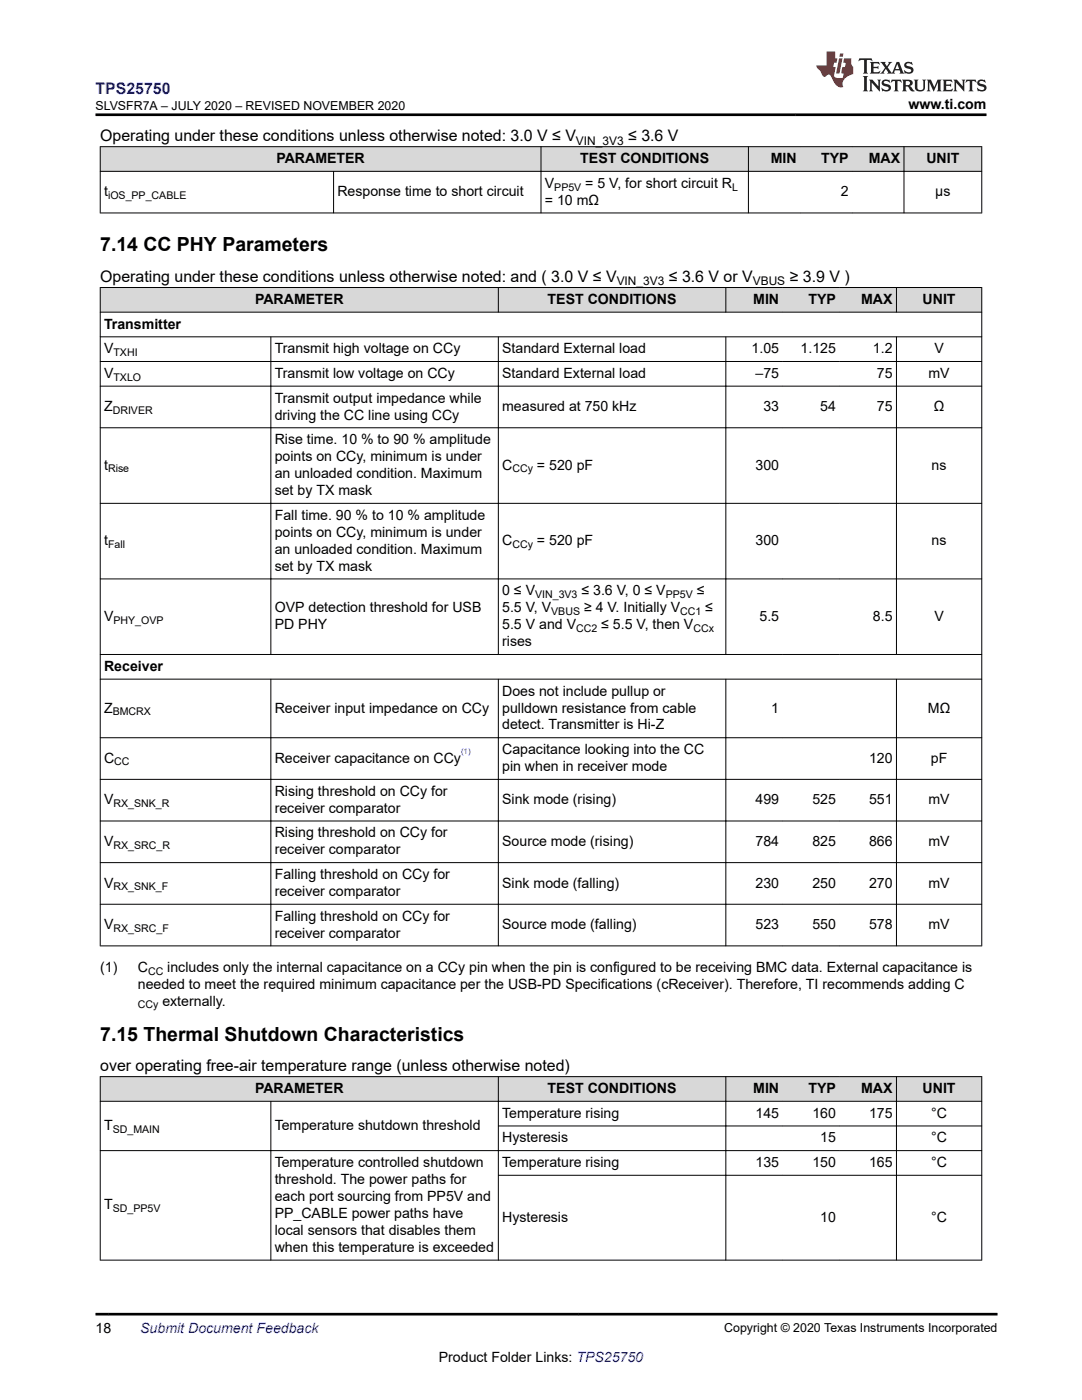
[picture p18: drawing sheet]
<svg xmlns="http://www.w3.org/2000/svg" width="216mm" height="279mm" viewBox="0 0 216 279" stroke-linecap="round" stroke-linejoin="round" font-family="sans-serif">
<defs><g id="words">
<g font-size="3.9">
<text x="20" y="50.2">7.14 CC PHY Parameters</text>
<text x="20" y="207.7">7.15 Thermal Shutdown Characteristics</text>
</g>
<text font-size="3.2" fill="#00f" x="19.1" y="18.7">TPS25750</text>
<g font-size="3.2">
<text x="20" y="28.2">Operating under these conditions unless otherwise noted: 3.0 V ≤ V</text>
<text x="125.3" y="28.2">≤ 3.6 V</text>
<text x="20" y="56.3">Operating under these conditions unless otherwise noted: and ( 3.0 V ≤ V</text>
<text x="133.5" y="56.3">≤ 3.6 V or V</text>
<text x="157.6" y="56.3">≥ 3.9 V )</text>
<text x="20" y="213.8">over operating free-air temperature range (unless otherwise noted)</text>
</g>
<g font-size="2.8">
<text x="181.3" y="21.8">www.ti.com</text>
<text x="55.1" y="32.5">PARAMETER</text>
<text x="115.8" y="32.5">TEST CONDITIONS</text>
<text x="153.8" y="32.5">MIN</text>
<text x="163.8" y="32.5">TYP</text>
<text x="173.3" y="32.5">MAX</text>
<text x="184.8" y="32.5">UNIT</text>
<text x="20.8" y="39.2">t</text>
<text x="67.3" y="39.2">Response time to short circuit</text>
<text x="108.7" y="37.5">V</text>
<text x="108.7" y="40.9">= 10 mΩ</text>
<text x="116.8" y="37.5">= 5 V, for short circuit R</text>
<text x="167.8" y="39.2">2</text>
<text x="186.6" y="39.2">µs</text>
<text x="20.8" y="65.6">Transmitter</text>
<text x="50.9" y="60.7">PARAMETER</text>
<text x="109.3" y="60.7">TEST CONDITIONS</text>
<text x="150.3" y="60.7">MIN</text>
<text x="161.3" y="60.7">TYP</text>
<text x="171.8" y="60.7">MAX</text>
<text x="184.1" y="60.7">UNIT</text>
<text x="20.8" y="70.5">V</text>
<text x="54.8" y="70.5">Transmit high voltage on CCy</text>
<text x="100.2" y="70.5">Standard External load</text>
<text x="150" y="70.5">1.05</text>
<text x="159.8" y="70.5">1.125</text>
<text x="174.2" y="70.5">1.2</text>
<text x="186.4" y="70.5">V</text>
<text x="20.8" y="75.4">V</text>
<text x="54.8" y="75.4">Transmit low voltage on CCy</text>
<text x="100.2" y="75.4">Standard External load</text>
<text x="150.8" y="75.4">–75</text>
<text x="175" y="75.4">75</text>
<text x="185.3" y="75.4">mV</text>
<text x="20.8" y="82">Z</text>
<text x="54.8" y="80.3">Transmit output impedance while</text>
<text x="54.8" y="83.7">driving the CC line using CCy</text>
<text x="100.2" y="82">measured at 750 kHz</text>
<text x="152.3" y="82">33</text>
<text x="163.7" y="82">54</text>
<text x="175" y="82">75</text>
<text x="186.3" y="82">Ω</text>
<text x="54.8" y="88.6">Rise time. 10 % to 90 % amplitude</text>
<text x="20.8" y="93.7">t</text>
<text x="54.8" y="92">points on CCy, minimum is under</text>
<text x="54.8" y="95.4">an unloaded condition. Maximum</text>
<text x="100.2" y="93.7">C</text>
<text x="107.1" y="93.7">= 520 pF</text>
<text x="150.8" y="93.7">300</text>
<text x="185.9" y="93.7">ns</text>
<text x="54.8" y="98.8">set by TX mask</text>
<text x="54.8" y="103.7">Fall time. 90 % to 10 % amplitude</text>
<text x="54.8" y="107.1">points on CCy, minimum is under</text>
<text x="20.8" y="108.8">t</text>
<text x="54.8" y="110.5">an unloaded condition. Maximum</text>
<text x="54.8" y="113.9">set by TX mask</text>
<text x="100.2" y="108.8">C</text>
<text x="107.1" y="108.8">= 520 pF</text>
<text x="150.8" y="108.8">300</text>
<text x="185.9" y="108.8">ns</text>
<text x="100.2" y="118.8">0 ≤ V</text>
<text x="116" y="118.8">≤ 3.6 V, 0 ≤ V</text>
<text x="139" y="118.8">≤</text>
<text x="20.8" y="123.9">V</text>
<text x="54.8" y="122.2">OVP detection threshold for USB</text>
<text x="54.8" y="125.6">PD PHY</text>
<text x="100.2" y="122.2">5.5 V, V</text>
<text x="100.2" y="125.6">5.5 V and V</text>
<text x="116.5" y="122.2">≥ 4 V. Initially V</text>
<text x="120" y="125.6">≤ 5.5 V, then V</text>
<text x="140.7" y="122.2">≤</text>
<text x="151.6" y="123.9">5.5</text>
<text x="174.2" y="123.9">8.5</text>
<text x="186.4" y="123.9">V</text>
<text x="100.2" y="129">rises</text>
<text x="20.8" y="133.9">Receiver</text>
<text x="20.8" y="142.2">Z</text>
<text x="54.8" y="142.2">Receiver input impedance on CCy</text>
<text x="100.2" y="138.8">Does not include pullup or</text>
<text x="100.2" y="142.2">pulldown resistance from cable</text>
<text x="153.9" y="142.2">1</text>
<text x="185.2" y="142.2">MΩ</text>
<text x="100.2" y="145.6">detect. Transmitter is Hi-Z</text>
<text x="20.8" y="152.2">C</text>
<text x="54.8" y="152.2">Receiver capacitance on CCy</text>
<text x="100.2" y="150.5">Capacitance looking into the CC</text>
<text x="100.2" y="153.9">pin when in receiver mode</text>
<text x="173.4" y="152.2">120</text>
<text x="185.7" y="152.2">pF</text>
<text x="20.8" y="160.5">V</text>
<text x="54.8" y="158.8">Rising threshold on CCy for</text>
<text x="100.2" y="160.5">Sink mode (rising)</text>
<text x="150.8" y="160.5">499</text>
<text x="162.1" y="160.5">525</text>
<text x="173.4" y="160.5">551</text>
<text x="185.3" y="160.5">mV</text>
<text x="54.8" y="167.1">Rising threshold on CCy for</text>
<text x="54.8" y="162.2">receiver comparator</text>
<text x="20.8" y="168.8">V</text>
<text x="54.8" y="170.5">receiver comparator</text>
<text x="100.2" y="168.8">Source mode (rising)</text>
<text x="150.8" y="168.8">784</text>
<text x="162.1" y="168.8">825</text>
<text x="173.4" y="168.8">866</text>
<text x="185.3" y="168.8">mV</text>
<text x="20.8" y="177.1">V</text>
<text x="54.8" y="175.4">Falling threshold on CCy for</text>
<text x="54.8" y="178.8">receiver comparator</text>
<text x="100.2" y="177.1">Sink mode (falling)</text>
<text x="150.8" y="177.1">230</text>
<text x="162.1" y="177.1">250</text>
<text x="173.4" y="177.1">270</text>
<text x="185.3" y="177.1">mV</text>
<text x="20.8" y="185.4">V</text>
<text x="54.8" y="183.7">Falling threshold on CCy for</text>
<text x="100.2" y="185.4">Source mode (falling)</text>
<text x="150.8" y="185.4">523</text>
<text x="162.1" y="185.4">550</text>
<text x="173.4" y="185.4">578</text>
<text x="185.3" y="185.4">mV</text>
<text x="54.8" y="187.1">receiver comparator</text>
<text x="20" y="193.9">(1)</text>
<text x="27.5" y="193.9">C</text>
<text x="27.5" y="197.3">needed to meet the required minimum capacitance per the USB-PD Specifications (cReceiver). Therefore, TI recommends adding C</text>
<text x="33.4" y="193.9">includes only the internal capacitance on a CCy pin when the pin is configured to be receiving BMC data. External capacitance is</text>
<text x="32.4" y="200.7">externally.</text>
<text x="50.9" y="218.1">PARAMETER</text>
<text x="109.3" y="218.1">TEST CONDITIONS</text>
<text x="150.3" y="218.1">MIN</text>
<text x="161.3" y="218.1">TYP</text>
<text x="171.8" y="218.1">MAX</text>
<text x="184.1" y="218.1">UNIT</text>
<text x="20.8" y="225.5">T</text>
<text x="54.8" y="225.5">Temperature shutdown threshold</text>
<text x="100.2" y="223.1">Temperature rising</text>
<text x="100.2" y="228">Hysteresis</text>
<text x="150.8" y="223.1">145</text>
<text x="162.1" y="223.1">160</text>
<text x="163.7" y="228">15</text>
<text x="173.4" y="223.1">175</text>
<text x="185.8" y="223.1">°C</text>
<text x="185.8" y="228">°C</text>
<text x="54.8" y="232.9">Temperature controlled shutdown</text>
<text x="100.2" y="232.9">Temperature rising</text>
<text x="150.8" y="232.9">135</text>
<text x="162.1" y="232.9">150</text>
<text x="173.4" y="232.9">165</text>
<text x="185.8" y="232.9">°C</text>
<text x="54.8" y="236.3">threshold. The power paths for</text>
<text x="54.8" y="239.7">each port sourcing from PP5V and</text>
<text x="20.8" y="241.4">T</text>
<text x="54.8" y="243.1">PP_CABLE power paths have</text>
<text x="100.2" y="243.8">Hysteresis</text>
<text x="163.7" y="243.8">10</text>
<text x="185.8" y="243.8">°C</text>
<text x="54.8" y="246.5">local sensors that disables them</text>
<text x="54.8" y="249.8">when this temperature is exceeded</text>
<text x="19" y="266.1">18</text>
<text x="87.6" y="271.7">Product Folder Links: TPS25750</text>
</g>
<text font-size="2.8" fill="#00f" x="28" y="266.1">Submit Document Feedback</text>
<g font-size="2.5">
<text x="19.1" y="21.9">SLVSFR7A – JULY 2020 – REVISED NOVEMBER 2020</text>
<text x="144.5" y="265.8">Copyright © 2020 Texas Instruments Incorporated</text>
</g>
<g font-size="2.4">
<text x="114.9" y="28.9">VIN_3V3</text>
<text x="123.1" y="57">VIN_3V3</text>
<text x="150.2" y="57">VBUS</text>
</g>
<g font-size="2.1">
<text x="21.6" y="39.7">iOS_PP_CABLE</text>
<text x="110.6" y="38">PP5V</text>
<text x="146.1" y="38">L</text>
<text x="22.6" y="71.1">TXHI</text>
<text x="22.7" y="76">TXLO</text>
<text x="22.5" y="82.6">DRIVER</text>
<text x="21.6" y="94.3">Rise</text>
<text x="102.2" y="94.3">CCy</text>
<text x="21.6" y="109.4">Fall</text>
<text x="102.2" y="109.4">CCy</text>
<text x="106.8" y="119.4">VIN_3V3</text>
<text x="132.8" y="119.4">PP5V</text>
<text x="22.7" y="124.5">PHY_OVP</text>
<text x="110" y="122.8">VBUS</text>
<text x="135.7" y="122.8">CC1</text>
<text x="115" y="126.1">CC2</text>
<text x="138.4" y="126.1">CCx</text>
<text x="22.5" y="142.8">BMCRX</text>
<text x="22.8" y="152.8">CC</text>
<text x="22.6" y="161.1">RX_SNK_R</text>
<text x="22.7" y="169.4">RX_SRC_R</text>
<text x="22.6" y="177.7">RX_SNK_F</text>
<text x="22.6" y="186">RX_SRC_F</text>
<text x="29.5" y="194.5">CC</text>
<text x="27.5" y="201.3">CCy</text>
<text x="22.5" y="226.1">SD_MAIN</text>
<text x="22.5" y="241.9">SD_PP5V</text>
</g>
<text font-size="1.6" fill="#00f" x="92" y="150.6">(1)</text>
</g></defs>
<g fill="#d8d8d8">
<path d="M20 29.3h175.9v4.9h-175.9z" fill-rule="evenodd"/>
<path d="M20.1 29.3h87.8v4.8h-87.8z" fill-rule="evenodd"/>
<path d="M108 29.3h41.3v4.8h-41.3z" fill-rule="evenodd"/>
<path d="M149.4 29.3h10.3v4.8h-10.3z" fill-rule="evenodd"/>
<path d="M159.7 29.3h10.3v4.8h-10.3z" fill-rule="evenodd"/>
<path d="M170 29.3h10.3v4.8h-10.3z" fill-rule="evenodd"/>
<path d="M180.4 29.3h15.4v4.8h-15.4z" fill-rule="evenodd"/>
</g>
<path d="M19.9 29.3h176.1M19.9 34.2h176.1M20 29.2v13.4M66.6 34.1v8.5M107.9 29.2l.1 13.4M149.3 29.2v13.4M180.4 29.2v13.4M195.9 29.2v13.4M19.9 42.5h176.1" fill="none" stroke="#000" stroke-width=".2"/>
<g fill="#d8d8d8">
<path d="M20 57.4h175.9v4.9h-175.9z" fill-rule="evenodd"/>
<path d="M20.1 57.4h79.3v4.8h-79.3z" fill-rule="evenodd"/>
<path d="M99.5 57.4h45.3v4.8h-45.3z" fill-rule="evenodd"/>
<path d="M144.9 57.4h11.3v4.8h-11.3z" fill-rule="evenodd"/>
<path d="M156.2 57.4h11.3v4.8h-11.3z" fill-rule="evenodd"/>
<path d="M167.5 57.4h11.3v4.8h-11.3z" fill-rule="evenodd"/>
<path d="M178.9 57.4h16.9v4.8h-16.9z" fill-rule="evenodd"/>
</g>
<g fill="none" stroke="#000" stroke-width=".2">
<path d="M19.9 57.4h176.1M20 57.3v131.5M99.4 57.3v5.1M144.8 57.3v5.1M178.9 57.3v5.1M195.9 57.3v131.5M19.9 62.3h176.1M19.9 67.2h176.1M19.9 72.1h176.1M19.9 77.1h176.1M54 67.2v63.5M99.4 67.2v63.5"/>
<path d="M144.8 67.2v63.5M178.9 67.2v63.5M19.9 85.4h176.1M19.9 100.5h176.1M19.9 115.5h176.1M19.9 130.6h176.1M19.9 135.5h176.1M54 135.5v53.3M99.4 135.5v53.3M144.8 135.5v53.3M178.9 135.5v53.3M19.9 147.2h176.1"/>
<path d="M19.9 155.5h176.1M19.9 163.8h176.1M19.9 172.2h176.1M19.9 180.5h176.1M19.9 188.8h176.1"/>
</g>
<g fill="#d8d8d8">
<path d="M20 214.9h175.9v4.9h-175.9z" fill-rule="evenodd"/>
<path d="M20.1 214.9h79.3v4.8h-79.3z" fill-rule="evenodd"/>
<path d="M99.5 214.9h45.3v4.8h-45.3z" fill-rule="evenodd"/>
<path d="M144.9 214.9h11.3v4.8h-11.3z" fill-rule="evenodd"/>
<path d="M156.2 214.9h11.3v4.8h-11.3z" fill-rule="evenodd"/>
<path d="M167.5 214.9h11.3v4.8h-11.3z" fill-rule="evenodd"/>
<path d="M178.9 214.9h16.9v4.8h-16.9z" fill-rule="evenodd"/>
</g>
<path d="M19.9 214.9h176.1M19.9 219.8h176.1M20 214.8v36.7M54 219.7v31.8M99.4 214.8v36.7M144.8 214.8v36.7M178.9 214.8v36.7M195.9 214.8v36.7M99.4 224.7h96.6M99.4 234.6h96.6M196 229.6h-176.1M19.9 251.5h176.1" fill="none" stroke="#000" stroke-width=".2"/>
<path d="M171.5 11.6l-.2 .6 .5-.2h.6v.1v2.2l-.2 .4h1l-.2-.4v-2.2v-.1h.5l.6 .2-.2-.6zM173.6 12.4l.2 .3v1.6l-.2 .4h1.9l.1-.6a1.08 1.08 0 0 1-1.3 .2v-.7h.6l.4 .2v-.7l-.4 .2h-.6v-.5l.2-.2a1 1 0 0 1 1 .3l-.1-.5zM175.7 12.4l.9 1.1-1 1.2h.9l-.2-.2 .5-.8 .4 .8-.2 .2h1.6l-.2-.2 .2-.5h.9l.1 .5-.1 .2h.9l-.2-.4-.8-1.9h-.5l-.9 2.1-.9-1.1 .9-1h-.8l.2 .2-.4 .6-.4-.6 .2-.2zM179 12.8l.4 1h-.7zM180.7 12.5a.65 .65 0 0 0-.2 .7 .65 .65 0 0 0 .6 .5l.6 .1 .1 .3a.79 .79 0 0 1-.7 .4 .79 .79 0 0 1-.7-.5l.1 .7 .2-.1a.93 .93 0 0 0 1.1 0 .93 .93 0 0 0 .4-.9 1.46 1.46 0 0 0-1.2-.6l-.1-.3a1.09 1.09 0 0 1 1.2 .2l-.2-.6-.1 .1-.5-.2zM172.2 15.2l.2 .4v2.2l-.2 .4h1l-.2-.4v-2.2l.2-.4zM173.4 15.9l.2 .4v1.5l-.2 .4h.8l-.3-.4 .1-1.3 1.6 1.8v-2l.2-.4h-.7l.1 .2 .1 1.1-1.2-1.3zM176.2 16a.65 .65 0 0 0-.2 .8 .65 .65 0 0 0 .6 .4l.6 .2 .1 .2a.79 .79 0 0 1-.7 .4 .79 .79 0 0 1-.7-.5l.1 .7 .2-.1a.93 .93 0 0 0 1.1 .1 .93 .93 0 0 0 .4-1 1.46 1.46 0 0 0-1.2-.5l-.1-.4a1.09 1.09 0 0 1 1.2 .2l-.1-.6-.2 .1-.5-.1zM177.9 15.9l-.1 .6a.63 .63 0 0 1 .8-.3v1.6l-.3 .4h1l-.2-.4v-1.6a.66 .66 0 0 1 .8 .3l-.1-.6zM180 15.9l.2 .4v1.5l-.2 .4h1l-.2-.2-.1-.7h.5l.1 .2a.79 .79 0 0 0 1.2 .6l-1-.9a.61 .61 0 0 0 .6-.6 .61 .61 0 0 0-.5-.7zM180.8 16.2h.1a.47 .47 0 0 1 .5 .1 .47 .47 0 0 1 .1 .5l-.1 .1-.7 .1zM182.3 15.9l.2 .2a2.27 2.27 0 0 0 .4 2 1.04 1.04 0 0 0 1.7-.7v-1.3l.2-.2h-.8l.2 .4v1.1a.6 .6 0 0 1-.6 .6 .6 .6 0 0 1-.6-.6v-1.1l.3-.4zM184.9 15.9l.2 .4v1.5l-.2 .4h.8l-.3-.4v-1.4l.9 1.9 .9-1.9v1.4l-.3 .4h1l-.2-.4v-1.5l.2-.4h-.8l-.7 1.5-.6-1.5zM188.1 15.9l.2 .4v1.5l-.2 .4h1.9l.1-.6a1.09 1.09 0 0 1-1.3 .2v-.7h.6l.4 .2v-.6l-.4 .2h-.6v-.6l.2-.1a1.01 1.01 0 0 1 1 .3l-.1-.6zM190.2 15.9l.3 .4v1.5l-.3 .4h.8l-.2-.4v-1.3l1.6 1.8v-2l.2-.4h-.7l.2 .2v1.1l-1.2-1.3zM192.8 15.9l-.1 .6a.63 .63 0 0 1 .8-.3v1.6l-.3 .4h1l-.2-.4v-1.6a.66 .66 0 0 1 .8 .3l-.1-.6zM195.2 16a.65 .65 0 0 0-.2 .8 .65 .65 0 0 0 .6 .4l.6 .2 .2 .2a.79 .79 0 0 1-.7 .4 .79 .79 0 0 1-.7-.5l.1 .7 .2-.1a.93 .93 0 0 0 1 .1 .93 .93 0 0 0 .5-1 1.46 1.46 0 0 0-1.3-.5v-.4a1.09 1.09 0 0 1 1.2 .2l-.2-.6-.2 .1-.5-.1z" fill="#231f20"/>
<path d="M164.9 10.3v2.7h-2l.1 .4 .8 1a.95 .95 0 0 0 1 .9 .59 .59 0 0 1 .5-.4 .59 .59 0 0 1 .5 .3l.4 .8a1.59 1.59 0 0 0 2.1 1.4 1.61 1.61 0 0 1 1-2.3l1-.3-.1-1.5a1.59 1.59 0 0 1-.3-1.7h-1.5l-.2 .9h.6l-.2 .9h-.5l-.2 .9v.3l.4 .1-.1 .9h-.7a.73 .73 0 0 1-1-.7l.3-1.5h-.5l.1-.9h.5l.2-.9h-.5v-1.3zM167.4 11.6l-.6 3.1h.7l.6-3.1zM167.6 10.7l-.1 .6h.7l.1-.6z" fill="#ed1c24"/>
<path d="M19 22.9h177.8M19 262.3h180" fill="none" stroke="#000" stroke-width=".53"/>
<use href="#words"/>
</svg>
